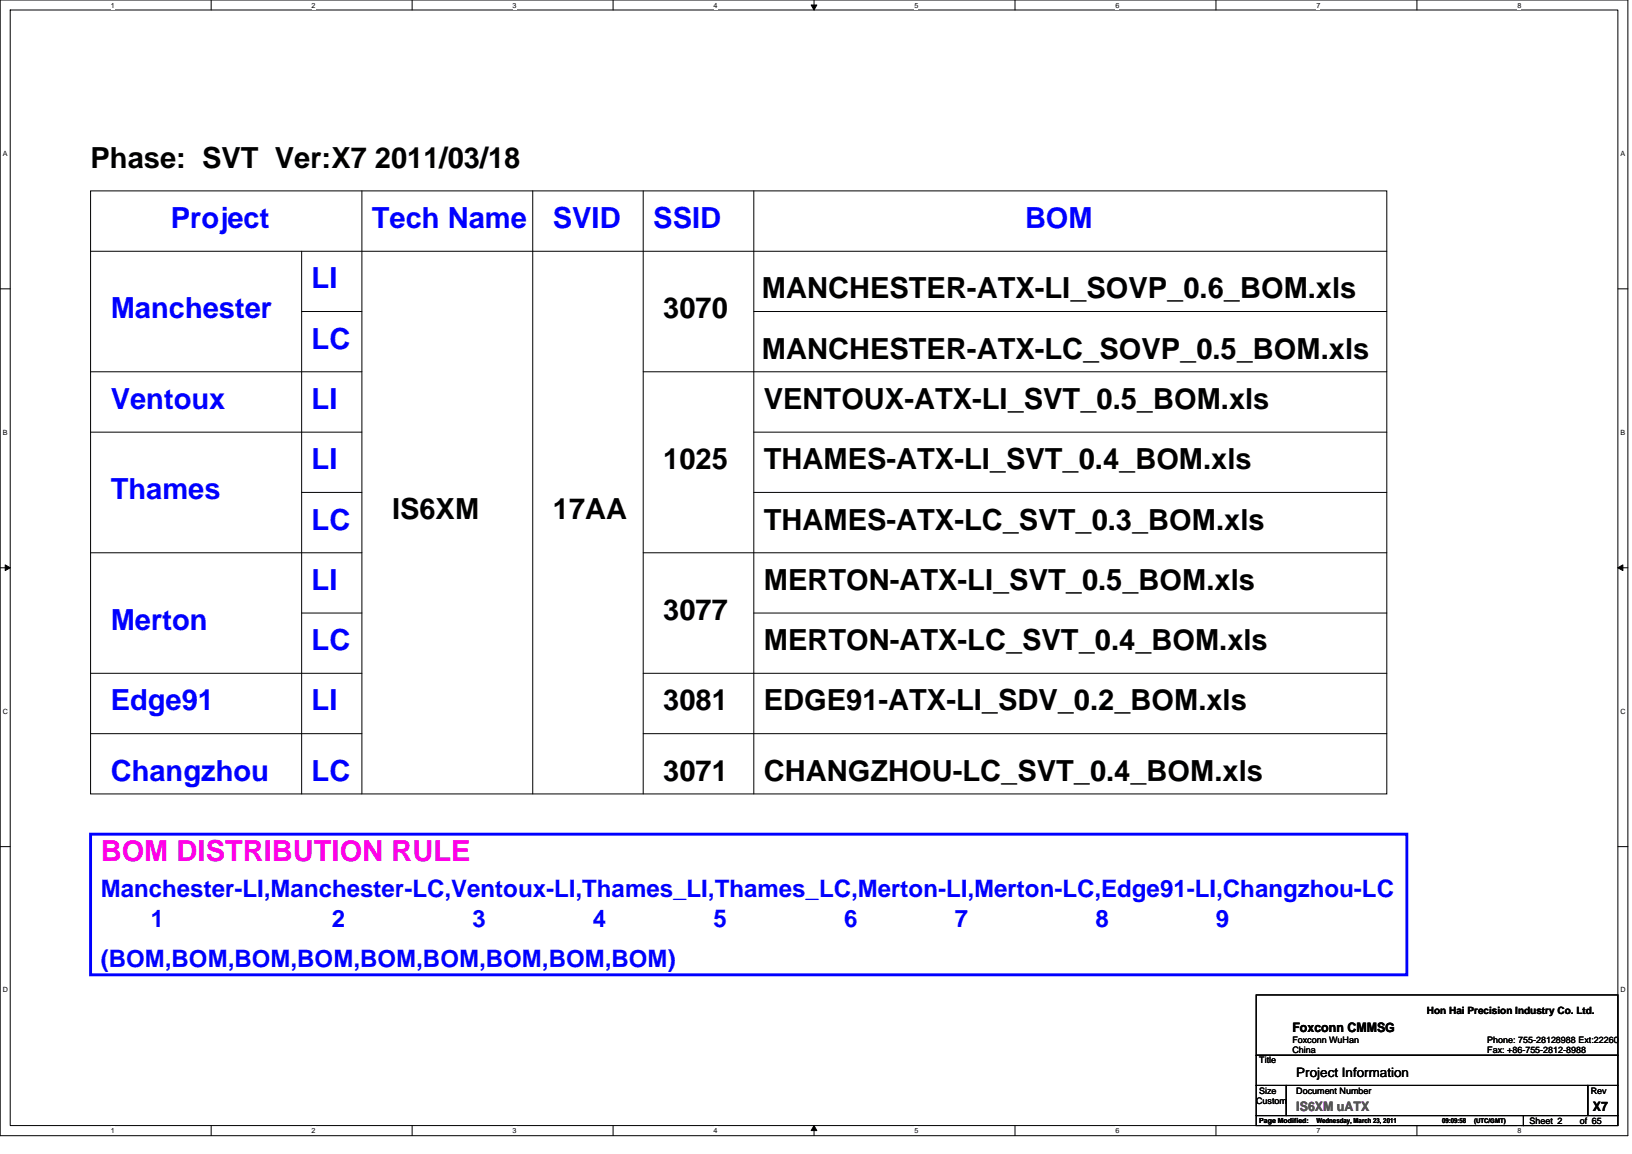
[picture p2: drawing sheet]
<svg xmlns="http://www.w3.org/2000/svg" width="297mm" height="210mm" viewBox="0 0 297 210" stroke-linecap="round" stroke-linejoin="round" font-family="sans-serif">
<defs><g id="words">
<g font-size="5.3">
<text x="16.5" y="30.5">Phase: SVT Ver:X7 2011/03/18</text>
<text x="120.7" y="57.9">3070</text>
<text x="138.7" y="54.3">MANCHESTER-ATX-LI_SOVP_0.6_BOM.xls</text>
<text x="138.7" y="65.3">MANCHESTER-ATX-LC_SOVP_0.5_BOM.xls</text>
<text x="139" y="74.4">VENTOUX-ATX-LI_SVT_0.5_BOM.xls</text>
<text x="120.7" y="85.4">1025</text>
<text x="139" y="85.4">THAMES-ATX-LI_SVT_0.4_BOM.xls</text>
<text x="71.3" y="94.5">IS6XM</text>
<text x="100.6" y="94.5">17AA</text>
<text x="139" y="96.4">THAMES-ATX-LC_SVT_0.3_BOM.xls</text>
<text x="139" y="107.3">MERTON-ATX-LI_SVT_0.5_BOM.xls</text>
<text x="120.7" y="112.8">3077</text>
<text x="139" y="118.3">MERTON-ATX-LC_SVT_0.4_BOM.xls</text>
<text x="120.7" y="129.3">3081</text>
<text x="139" y="129.3">EDGE91-ATX-LI_SDV_0.2_BOM.xls</text>
<text x="120.7" y="142.1">3071</text>
<text x="139" y="142.1">CHANGZHOU-LC_SVT_0.4_BOM.xls</text>
</g>
<g font-size="5.3" fill="#00f">
<text x="31.1" y="41.5">Project</text>
<text x="67.7" y="41.5">Tech Name</text>
<text x="100.6" y="41.5">SVID</text>
<text x="118.9" y="41.5">SSID</text>
<text x="186.6" y="41.5">BOM</text>
<text x="56.7" y="52.5">LI</text>
<text x="20.1" y="57.9">Manchester</text>
<text x="56.7" y="63.4">LC</text>
<text x="20.1" y="74.4">Ventoux</text>
<text x="56.7" y="74.4">LI</text>
<text x="56.7" y="85.4">LI</text>
<text x="20.1" y="90.8">Thames</text>
<text x="56.7" y="96.4">LC</text>
<text x="56.7" y="107.3">LI</text>
<text x="20.1" y="114.6">Merton</text>
<text x="56.7" y="118.3">LC</text>
<text x="20.1" y="129.3">Edge91</text>
<text x="56.7" y="129.3">LI</text>
<text x="20.1" y="142.1">Changzhou</text>
<text x="56.7" y="142.1">LC</text>
</g>
<text font-size="5.3" fill="#f0f" x="18.3" y="156.7">BOM DISTRIBUTION RULE</text>
<g font-size="4.4" fill="#00f">
<text x="18.3" y="163.2">Manchester-LI,Manchester-LC,Ventoux-LI,Thames_LI,Thames_LC,Merton-LI,Merton-LC,Edge91-LI,Changzhou-LC</text>
<text x="27.5" y="168.7">1</text>
<text x="60.4" y="168.7">2</text>
<text x="86" y="168.7">3</text>
<text x="107.9" y="168.7">4</text>
<text x="129.9" y="168.7">5</text>
<text x="153.6" y="168.7">6</text>
<text x="173.8" y="168.7">7</text>
<text x="199.4" y="168.7">8</text>
<text x="221.3" y="168.7">9</text>
<text x="18.3" y="176">(BOM,BOM,BOM,BOM,BOM,BOM,BOM,BOM,BOM)</text>
</g>
<g font-size="2.4">
<text x="235.2" y="187.8">Foxconn CMMSG</text>
<text x="235.9" y="196">Project Information</text>
<text x="289.9" y="202.1">X7</text>
</g>
<text font-size="2.4" fill="#f00" x="235.9" y="202.1">IS6XM uATX</text>
<text font-size="1.8" x="259.7" y="184.6">Hon Hai Precision Industry Co. Ltd.</text>
<g font-size="1.6">
<text x="235.2" y="189.8">Foxconn WuHan</text>
<text x="235.2" y="191.7">China</text>
<text x="270.7" y="189.8">Phone: 755-28128988 Ext:22260</text>
<text x="270.7" y="191.7">Fax: +86-755-2812-8988</text>
<text x="229.2" y="193.5">Title</text>
<text x="228.6" y="200.8">Custom</text>
<text x="229.2" y="199">Size</text>
<text x="235.9" y="199">Document Number</text>
<text x="289.5" y="199">Rev</text>
<text x="278.4" y="204.5">Sheet 2</text>
<text x="287.5" y="204.5">of 65</text>
</g>
<g font-size="1.3">
<text x="20.1" y="1.4">1</text>
<text x="56.7" y="1.4">2</text>
<text x="93.3" y="1.4">3</text>
<text x="129.9" y="1.4">4</text>
<text x="166.5" y="1.4">5</text>
<text x="203" y="1.4">6</text>
<text x="239.6" y="1.4">7</text>
<text x="276.2" y="1.4">8</text>
<text x=".5" y="28.4">A</text>
<text x="294.9" y="28.4">A</text>
<text x=".5" y="79.1">B</text>
<text x="294.9" y="79.1">B</text>
<text x=".5" y="129.9">C</text>
<text x="294.9" y="129.9">C</text>
<text x=".5" y="180.6">D</text>
<text x="294.9" y="180.6">D</text>
<text x="20.1" y="206.2">1</text>
<text x="56.7" y="206.2">2</text>
<text x="93.3" y="206.2">3</text>
<text x="129.9" y="206.2">4</text>
<text x="166.5" y="206.2">5</text>
<text x="203" y="206.2">6</text>
<text x="229.2" y="204.4">Page Modified:</text>
<text x="239.6" y="206.2">7</text>
<text x="239.6" y="204.4">Wednesday, March 23, 2011</text>
<text x="262.5" y="204.4">09:09:58</text>
<text x="276.2" y="206.2">8</text>
</g>
<text font-size="1.2" x="268.3" y="204.3">(UTC/GMT)</text>
</g></defs>
<path d="M0 0h296.3v206.7h-296.3zM1.9 1.8h292.6v203h-292.6z" fill="none" stroke="#000" stroke-width=".18"/>
<g fill="#fff">
<path d="M20.1 .2h.8v1.5h-.8z"/>
<path d="M20.1 205h.8v1.5h-.8z"/>
</g>
<path d="M38.4 0v1.8M38.4 204.8v1.8" fill="none" stroke="#000" stroke-width=".18"/>
<g fill="#fff">
<path d="M56.7 .2h.7v1.5h-.7z"/>
<path d="M56.7 205h.7v1.5h-.7z"/>
</g>
<path d="M75 0v1.8M75 204.8v1.8" fill="none" stroke="#000" stroke-width=".18"/>
<g fill="#fff">
<path d="M93.3 .2h.7v1.5h-.7z"/>
<path d="M93.3 205h.7v1.5h-.7z"/>
</g>
<path d="M111.6 0v1.8M111.6 204.8v1.8" fill="none" stroke="#000" stroke-width=".18"/>
<g fill="#fff">
<path d="M129.9 .2h.7v1.5h-.7z"/>
<path d="M129.9 205h.7v1.5h-.7z"/>
</g>
<path d="M148.2 0v1.8M148.2 204.8v1.8" fill="none" stroke="#000" stroke-width=".18"/>
<path d="M147.6 .9h1.1l-.5 .9zM148.2 204.8l.5 .9h-1.1z" fill="#000" stroke="#000" stroke-width=".18"/>
<g fill="#fff">
<path d="M166.5 .2h.7v1.5h-.7z"/>
<path d="M166.5 205h.7v1.5h-.7z"/>
</g>
<path d="M184.7 0v1.8M184.7 204.8v1.8" fill="none" stroke="#000" stroke-width=".18"/>
<g fill="#fff">
<path d="M203 .2h.7v1.5h-.7z"/>
<path d="M203 205h.7v1.5h-.7z"/>
</g>
<path d="M221.3 0v1.8M221.3 204.8v1.8" fill="none" stroke="#000" stroke-width=".18"/>
<g fill="#fff">
<path d="M239.6 .2h.7v1.5h-.7z"/>
<path d="M239.6 205h.7v1.5h-.7z"/>
</g>
<path d="M257.9 0v1.8M257.9 204.8v1.8" fill="none" stroke="#000" stroke-width=".18"/>
<g fill="#fff">
<path d="M276.2 .2h.7v1.5h-.7z"/>
<path d="M276.2 205h.7v1.5h-.7z"/>
<path d="M.5 27.2h.9v1.4h-.9z"/>
<path d="M294.9 27.2h.9v1.4h-.9z"/>
<path d="M.5 77.9h.9v1.5h-.9z"/>
<path d="M294.9 77.9h.9v1.5h-.9z"/>
</g>
<path d="M0 52.6h1.9M294.5 52.6h1.8" fill="none" stroke="#000" stroke-width=".18"/>
<g fill="#fff">
<path d="M.5 128.7h1v1.4h-1z"/>
<path d="M294.9 128.7h1v1.4h-1z"/>
</g>
<path d="M0 103.3h1.9M294.5 103.3h1.8" fill="none" stroke="#000" stroke-width=".18"/>
<path d="M.9 102.8l1 .5-1 .5zM294.5 103.3l.9-.5v1z" fill="#000" stroke="#000" stroke-width=".18"/>
<g fill="#fff">
<path d="M.5 179.4h1v1.5h-1z"/>
<path d="M294.9 179.4h1v1.5h-1z"/>
</g>
<g fill="none" stroke="#000" stroke-width=".18">
<path d="M16.5 34.7h235.9v109.8h-235.9zM65.9 34.7v109.8M97 34.7v109.8M117.1 34.7v109.8M137.2 34.7v109.8M16.5 45.7h235.9M54.9 45.7v98.8M54.9 56.7h11M137.2 56.7h115.2M16.5 67.6h49.4M16.5 78.6h49.4M117.1 67.6h135.3"/>
<path d="M137.2 78.6h115.2M54.9 89.6h11M137.2 89.6h115.2M16.5 100.6h49.4M54.9 111.5h11M117.1 100.6h135.3M137.2 111.5h115.2M16.5 122.5h49.4M16.5 133.5h49.4M117.1 122.5h135.3M117.1 133.5h135.3M0 154.1h1.9"/>
<path d="M294.5 154.1h1.8M228.6 181h65.9v11h-65.9zM228.6 192h65.9v5.5h-65.9zM228.6 197.5h5.5v5.5h-5.5zM234.1 197.5h54.9v5.5h-54.9zM289 197.5h5.5v5.5h-5.5zM228.6 203h48.7v1.8h-48.7zM277.3 203h17.2v1.8h-17.2z"/>
</g>
<path d="M16.5 151.8h239.6v25.6h-239.6z" fill="none" stroke="#00f" stroke-width=".53"/>
<use href="#words"/>
</svg>
